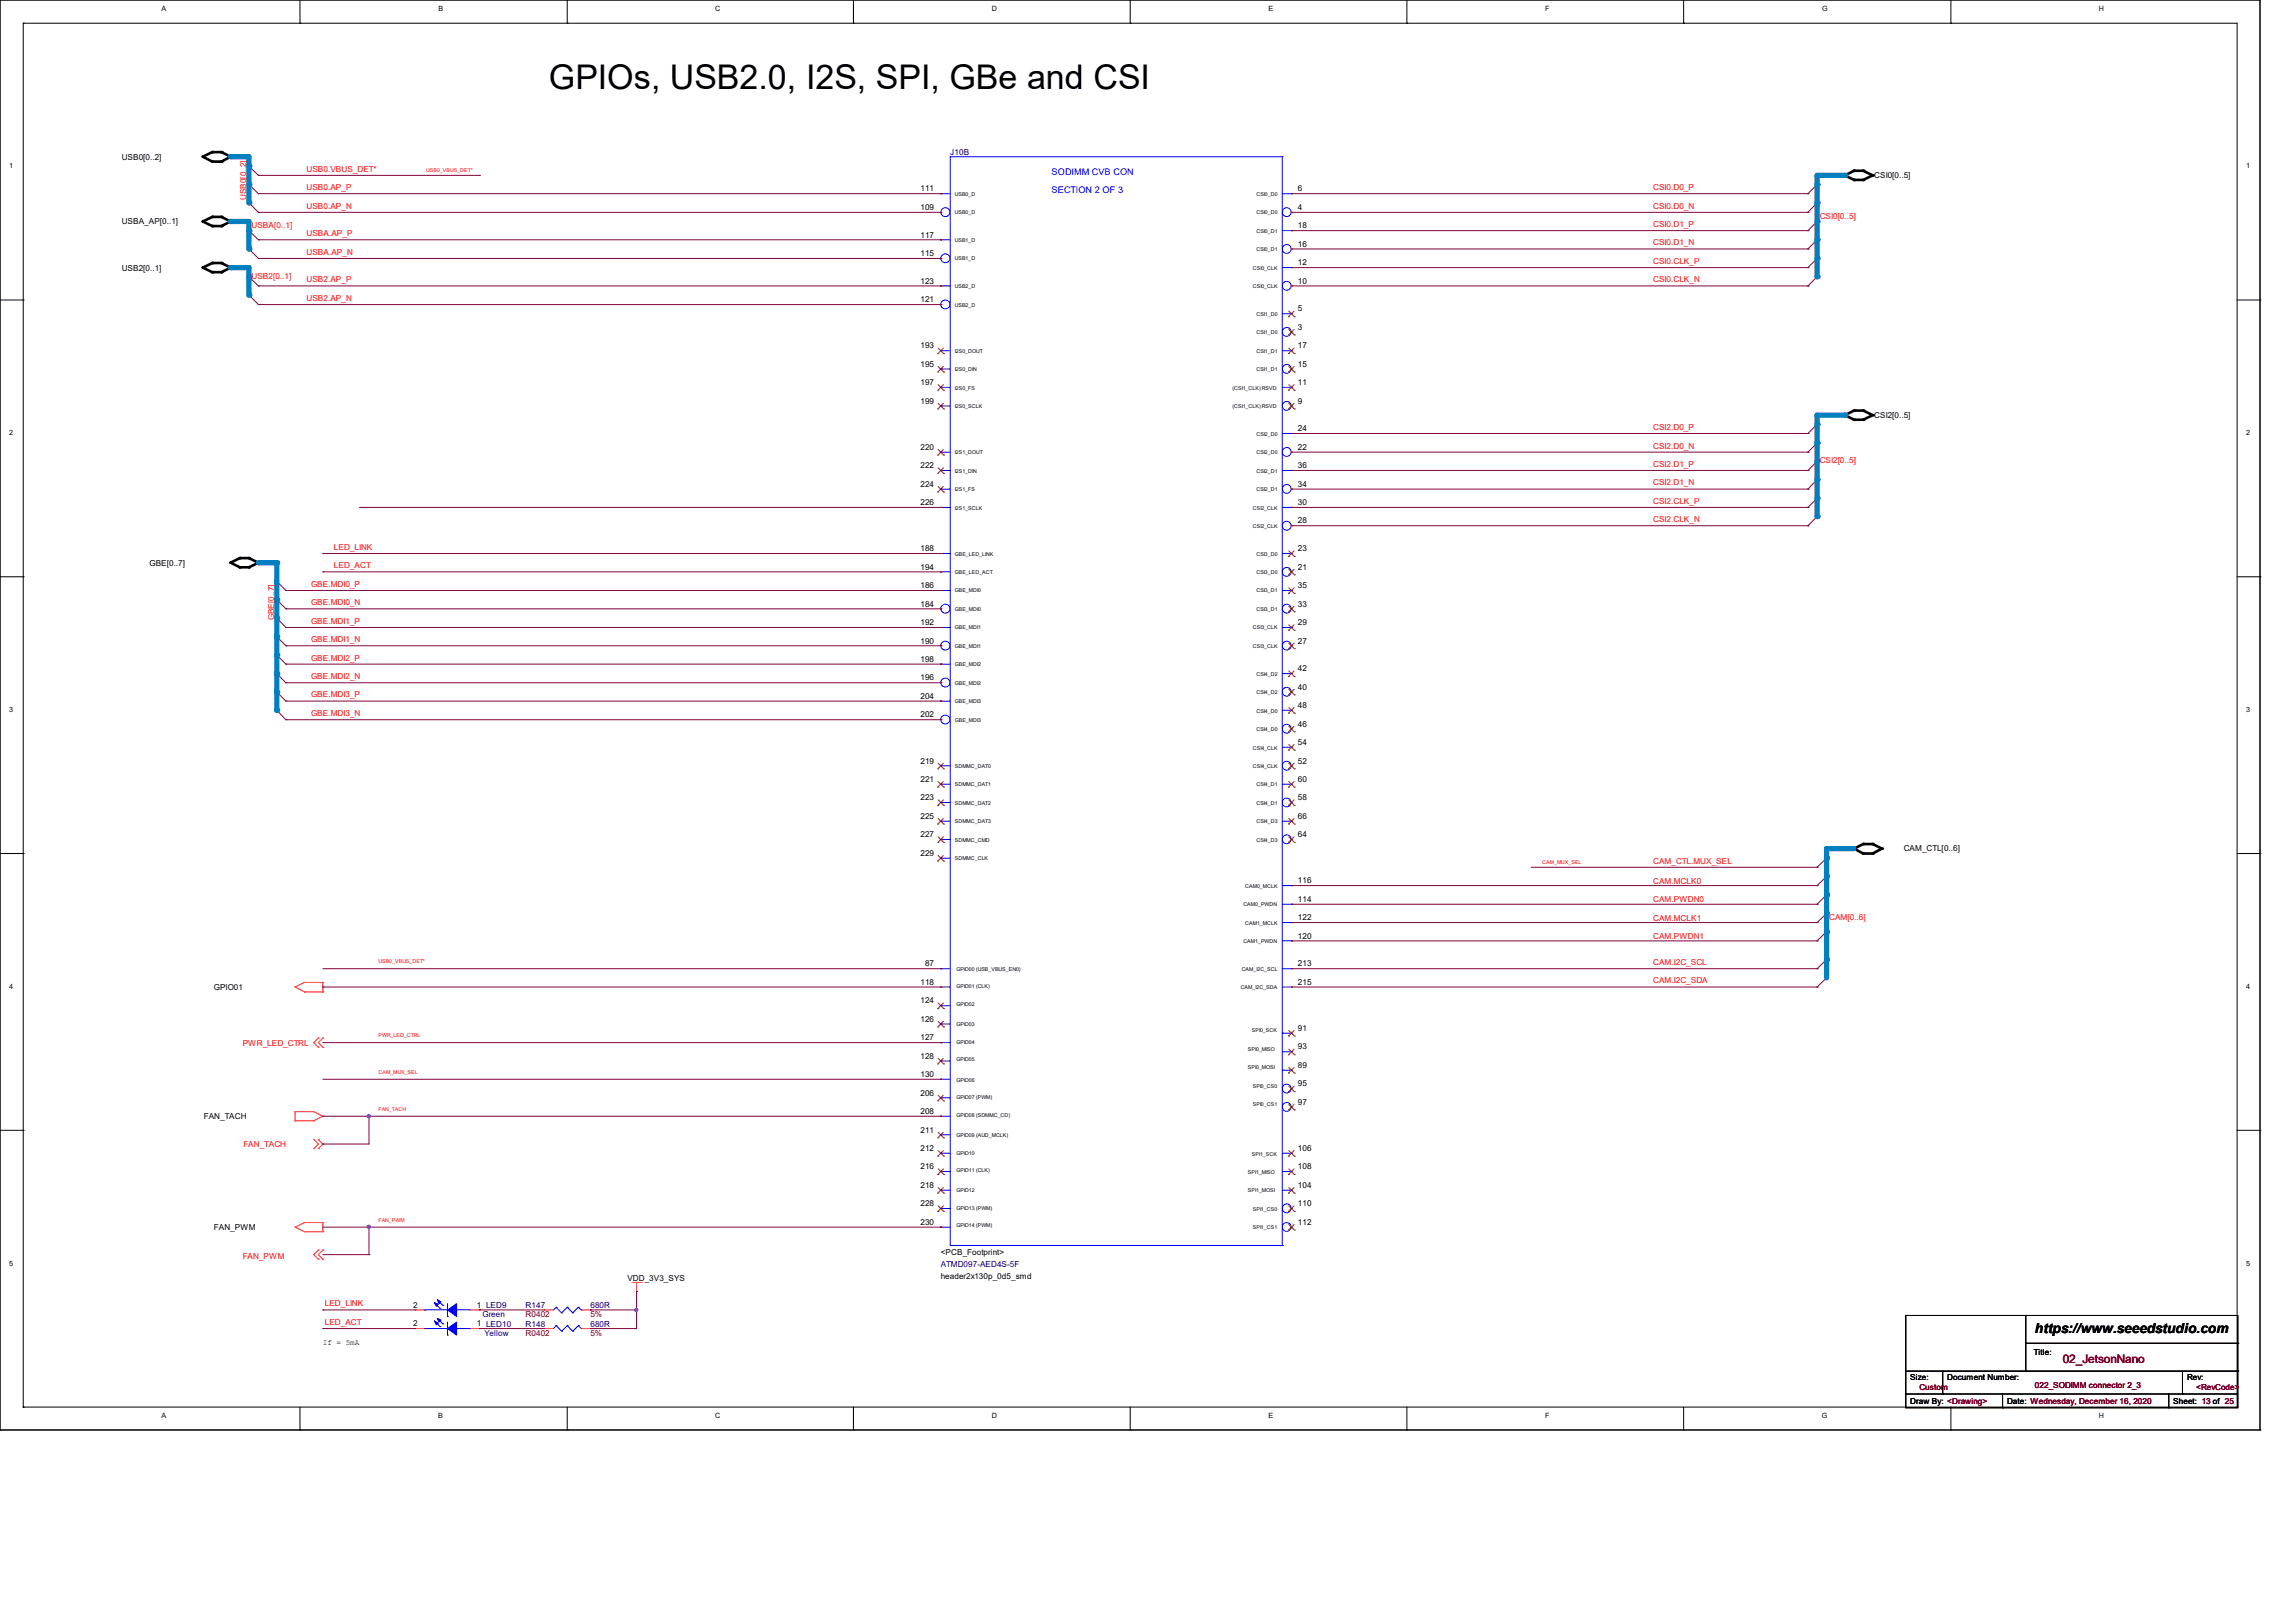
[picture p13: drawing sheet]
<svg xmlns="http://www.w3.org/2000/svg" width="297mm" height="210mm" viewBox="0 0 297 210" stroke-linecap="round" stroke-linejoin="round" font-family="sans-serif">
<defs><g id="words">
<text font-size="4.4" x="71" y="11.5">GPIOs, USB2.0, I2S, SPI, GBe and CSI</text>
<text font-size="1.8" x="263.4" y="172.6">https://www.seeedstudio.com</text>
<text font-size="1.5" fill="#800000" x="267" y="176.4">02_JetsonNano</text>
<g font-size="1.2" fill="#00f">
<text x="136.1" y="22.6">SODIMM CVB CON</text>
<text x="136.1" y="25">SECTION 2 OF 3</text>
</g>
<g font-size="1.1">
<text x="15.7" y="20.7">USB0[0..2]</text>
<text x="242.6" y="23.1">CSI0[0..5]</text>
<text x="15.7" y="29">USBA_AP[0..1]</text>
<text x="119.1" y="27.2">109</text>
<text x="119.1" y="24.8">111</text>
<text x="168" y="27.2">4</text>
<text x="168" y="24.8">6</text>
<text x="168" y="29.5">18</text>
<text x="15.7" y="35">USB2[0..1]</text>
<text x="119.1" y="33.1">115</text>
<text x="119.1" y="30.7">117</text>
<text x="168" y="34.3">12</text>
<text x="168" y="31.9">16</text>
<text x="119.1" y="39.1">121</text>
<text x="119.1" y="36.7">123</text>
<text x="168" y="40.3">5</text>
<text x="168" y="36.7">10</text>
<text x="119.1" y="45.1">193</text>
<text x="119.1" y="47.5">195</text>
<text x="168" y="42.7">3</text>
<text x="168" y="47.5">15</text>
<text x="168" y="45.1">17</text>
<text x="119.1" y="49.8">197</text>
<text x="119.1" y="52.2">199</text>
<text x="168" y="52.2">9</text>
<text x="168" y="49.8">11</text>
<text x="119.1" y="58.2">220</text>
<text x="168" y="58.2">22</text>
<text x="168" y="55.8">24</text>
<text x="242.6" y="54.1">CSI2[0..5]</text>
<text x="119.1" y="60.6">222</text>
<text x="119.1" y="63">224</text>
<text x="119.1" y="65.4">226</text>
<text x="168" y="65.4">30</text>
<text x="168" y="63">34</text>
<text x="168" y="60.6">36</text>
<text x="119.1" y="71.3">188</text>
<text x="168" y="71.3">23</text>
<text x="168" y="67.7">28</text>
<text x="19.3" y="73.2">GBE[0..7]</text>
<text x="119.1" y="76.1">186</text>
<text x="119.1" y="73.7">194</text>
<text x="168" y="73.7">21</text>
<text x="168" y="76.1">35</text>
<text x="119.1" y="78.5">184</text>
<text x="119.1" y="83.3">190</text>
<text x="119.1" y="80.9">192</text>
<text x="168" y="83.3">27</text>
<text x="168" y="80.9">29</text>
<text x="168" y="78.5">33</text>
<text x="119.1" y="88.1">196</text>
<text x="119.1" y="85.6">198</text>
<text x="168" y="89.2">40</text>
<text x="168" y="86.9">42</text>
<text x="119.1" y="92.8">202</text>
<text x="119.1" y="90.4">204</text>
<text x="168" y="94">46</text>
<text x="168" y="91.6">48</text>
<text x="119.1" y="98.8">219</text>
<text x="119.1" y="101.2">221</text>
<text x="168" y="98.8">52</text>
<text x="168" y="96.4">54</text>
<text x="168" y="101.2">60</text>
<text x="119.1" y="103.5">223</text>
<text x="119.1" y="106">225</text>
<text x="168" y="103.5">58</text>
<text x="168" y="106">66</text>
<text x="119.1" y="108.3">227</text>
<text x="119.1" y="110.7">229</text>
<text x="168" y="108.3">64</text>
<text x="246.4" y="110.1">CAM_CTL[0..6]</text>
<text x="168" y="116.7">114</text>
<text x="168" y="114.3">116</text>
<text x="168" y="119.1">122</text>
<text x="119.7" y="125.1">87</text>
<text x="168" y="121.5">120</text>
<text x="168" y="125.1">213</text>
<text x="27.7" y="128.1">GPIO01</text>
<text x="119.1" y="127.4">118</text>
<text x="119.1" y="129.8">124</text>
<text x="168" y="127.4">215</text>
<text x="119.1" y="132.2">126</text>
<text x="119.1" y="134.6">127</text>
<text x="119.1" y="137">128</text>
<text x="168" y="133.4">91</text>
<text x="168" y="135.8">93</text>
<text x="119.1" y="139.4">130</text>
<text x="119.1" y="141.8">206</text>
<text x="168" y="138.2">89</text>
<text x="168" y="140.6">95</text>
<text x="168" y="143">97</text>
<text x="26.4" y="144.8">FAN_TACH</text>
<text x="119.1" y="144.1">208</text>
<text x="119.1" y="146.6">211</text>
<text x="119.1" y="148.9">212</text>
<text x="168" y="148.9">106</text>
<text x="119.1" y="151.3">216</text>
<text x="119.1" y="153.7">218</text>
<text x="168" y="153.7">104</text>
<text x="168" y="151.3">108</text>
<text x="27.7" y="159.2">FAN_PWM</text>
<text x="119.1" y="156.1">228</text>
<text x="119.1" y="158.5">230</text>
<text x="168" y="156.1">110</text>
<text x="168" y="158.5">112</text>
<text x="81.2" y="165.7">VDD_3V3_SYS</text>
<text x="121.7" y="162.4">&lt;PCB_Footprint&gt;</text>
<text x="121.7" y="165.5">header2x130p_0d5_smd</text>
<text x="53.5" y="169.2">2</text>
<text x="53.5" y="171.6">2</text>
<text x="61.7" y="169.2">1 LED9</text>
<text x="61.7" y="171.6">1 LED10</text>
<text x="41.8" y="174">If = 5mA</text>
<text x="247.2" y="178.6">Size:</text>
<text x="252" y="178.6">Document Number:</text>
<text x="263.2" y="175.4">Title:</text>
<text x="283" y="178.6">Rev:</text>
<text x="247.2" y="181.7">Draw By: &lt;Drawing&gt;</text>
<text x="259.8" y="181.7">Date: Wednesday, December 16, 2020</text>
<text x="281.3" y="181.7">Sheet: 13 of 25</text>
</g>
<g font-size="1.1" fill="#f00">
<text x="39.7" y="22.2">USB0.VBUS_DET*</text>
<text x="31.9" y="25.9" transform="rotate(-90 31.9 25.9)">USB0[0..2]</text>
<text x="32.6" y="29.5">USBA[0..1]</text>
<text x="39.7" y="27">USB0.AP_N</text>
<text x="39.7" y="24.6">USB0.AP_P</text>
<text x="214" y="27">CSI0.D0_N</text>
<text x="214" y="24.6">CSI0.D0_P</text>
<text x="214" y="29.4">CSI0.D1_P</text>
<text x="235.5" y="28.3">CSI0[0..5]</text>
<text x="39.7" y="33">USBA.AP_N</text>
<text x="39.7" y="30.6">USBA.AP_P</text>
<text x="214" y="34.2">CSI0.CLK_P</text>
<text x="214" y="31.7">CSI0.D1_N</text>
<text x="32.6" y="36.1">USB2[0..1]</text>
<text x="39.7" y="38.9">USB2.AP_N</text>
<text x="39.7" y="36.5">USB2.AP_P</text>
<text x="214" y="36.5">CSI0.CLK_N</text>
<text x="214" y="58">CSI2.D0_N</text>
<text x="214" y="55.6">CSI2.D0_P</text>
<text x="235.5" y="59.9">CSI2[0..5]</text>
<text x="214" y="65.2">CSI2.CLK_P</text>
<text x="214" y="62.8">CSI2.D1_N</text>
<text x="214" y="60.4">CSI2.D1_P</text>
<text x="43.2" y="71.2">LED_LINK</text>
<text x="214" y="67.6">CSI2.CLK_N</text>
<text x="40.3" y="75.9">GBE.MDI0_P</text>
<text x="43.2" y="73.5">LED_ACT</text>
<text x="35.5" y="80.3" transform="rotate(-90 35.5 80.3)">GBE[0..7]</text>
<text x="40.3" y="78.3">GBE.MDI0_N</text>
<text x="40.3" y="83.1">GBE.MDI1_N</text>
<text x="40.3" y="80.7">GBE.MDI1_P</text>
<text x="40.3" y="87.9">GBE.MDI2_N</text>
<text x="40.3" y="85.5">GBE.MDI2_P</text>
<text x="40.3" y="92.7">GBE.MDI3_N</text>
<text x="40.3" y="90.3">GBE.MDI3_P</text>
<text x="214" y="111.8">CAM_CTL.MUX_SEL</text>
<text x="214" y="114.3">CAM.MCLK0</text>
<text x="214" y="116.8">CAM.PWDN0</text>
<text x="214" y="119.1">CAM.MCLK1</text>
<text x="236.7" y="119">CAM[0..6]</text>
<text x="214" y="121.5">CAM.PWDN1</text>
<text x="214" y="124.9">CAM.I2C_SCL</text>
<text x="214" y="127.3">CAM.I2C_SDA</text>
<text x="31.4" y="135.4">PWR_LED_CTRL</text>
<text x="31.5" y="148.4">FAN_TACH</text>
<text x="31.4" y="162.9">FAN_PWM</text>
<text x="42" y="169">LED_LINK</text>
<text x="42" y="171.4">LED_ACT</text>
</g>
<g font-size="1.1" fill="#000080">
<text x="123" y="20.1">J10B</text>
<text x="121.7" y="163.9">ATMD097-AED4S-5F</text>
<text x="62.4" y="170.5">Green</text>
<text x="62.7" y="172.9">Yellow</text>
<text x="68" y="171.7">R148</text>
<text x="68" y="169.3">R147</text>
<text x="76.4" y="171.7">680R</text>
<text x="76.4" y="169.3">680R</text>
</g>
<g font-size="1.1" fill="#800000">
<text x="68" y="172.9">R0402</text>
<text x="68" y="170.5">R0402</text>
<text x="76.4" y="172.9">5%</text>
<text x="76.4" y="170.5">5%</text>
<text x="248.4" y="179.9">Custom</text>
<text x="263.4" y="179.6">022_SODIMM connector 2_3</text>
<text x="284.2" y="179.9">&lt;RevCode&gt;</text>
</g>
<g font-size=".9">
<text x="20.9" y="1.4">A</text>
<text x="56.7" y="1.4">B</text>
<text x="92.5" y="1.4">C</text>
<text x="128.4" y="1.4">D</text>
<text x="164.2" y="1.4">E</text>
<text x="200" y="1.4">F</text>
<text x="235.8" y="1.4">G</text>
<text x="271.6" y="1.4">H</text>
<text x="1.2" y="21.8">1</text>
<text x="290.7" y="21.8">1</text>
<text x="1.2" y="56.3">2</text>
<text x="290.7" y="56.3">2</text>
<text x="1.2" y="92.2">3</text>
<text x="290.7" y="92.2">3</text>
<text x="1.2" y="128">4</text>
<text x="290.7" y="128">4</text>
<text x="1.2" y="163.8">5</text>
<text x="290.7" y="163.8">5</text>
<text x="20.9" y="183.5">A</text>
<text x="56.7" y="183.5">B</text>
<text x="92.5" y="183.5">C</text>
<text x="128.4" y="183.5">D</text>
<text x="164.2" y="183.5">E</text>
<text x="200" y="183.5">F</text>
<text x="235.8" y="183.5">G</text>
<text x="271.6" y="183.5">H</text>
</g>
<g font-size=".7" fill="#f00">
<text x="55.2" y="22.2">USB0_VBUS_DET*</text>
<text x="199.6" y="111.8">CAM_MUX_SEL</text>
<text x="49" y="124.6">USB0_VBUS_DET*</text>
<text x="49" y="134.2">PWR_LED_CTRL</text>
<text x="49" y="139">CAM_MUX_SEL</text>
<text x="49" y="143.8">FAN_TACH</text>
<text x="49" y="158.1">FAN_PWM</text>
</g>
<g font-size=".7">
<text x="123.6" y="27.7">USB0_D</text>
<text x="123.6" y="25.4">USB0_D</text>
<text x="162.6" y="27.7">CSI0_D0</text>
<text x="162.6" y="25.4">CSI0_D0</text>
<text x="123.6" y="33.7">USB1_D</text>
<text x="123.6" y="31.3">USB1_D</text>
<text x="162.1" y="34.9">CSI0_CLK</text>
<text x="162.6" y="32.5">CSI0_D1</text>
<text x="162.6" y="30.1">CSI0_D1</text>
<text x="123.6" y="39.7">USB2_D</text>
<text x="123.6" y="37.3">USB2_D</text>
<text x="162.1" y="37.3">CSI0_CLK</text>
<text x="162.6" y="40.9">CSI1_D0</text>
<text x="123.6" y="45.6">I2S0_DOUT</text>
<text x="162.6" y="43.3">CSI1_D0</text>
<text x="162.6" y="45.6">CSI1_D1</text>
<text x="123.6" y="48">I2S0_DIN</text>
<text x="123.6" y="50.4">I2S0_FS</text>
<text x="123.6" y="52.8">I2S0_SCLK</text>
<text x="159.5" y="52.8">(CSI1_CLK) RSVD</text>
<text x="159.5" y="50.4">(CSI1_CLK) RSVD</text>
<text x="162.6" y="48">CSI1_D1</text>
<text x="123.6" y="58.8">I2S1_DOUT</text>
<text x="162.6" y="58.8">CSI2_D0</text>
<text x="162.6" y="56.4">CSI2_D0</text>
<text x="123.6" y="61.2">I2S1_DIN</text>
<text x="123.6" y="63.5">I2S1_FS</text>
<text x="123.6" y="66">I2S1_SCLK</text>
<text x="162.1" y="66">CSI2_CLK</text>
<text x="162.6" y="63.5">CSI2_D1</text>
<text x="162.6" y="61.2">CSI2_D1</text>
<text x="123.6" y="71.9">GBE_LED_LINK</text>
<text x="162.1" y="68.3">CSI2_CLK</text>
<text x="162.6" y="71.9">CSI3_D0</text>
<text x="123.6" y="76.7">GBE_MDI0</text>
<text x="123.6" y="74.3">GBE_LED_ACT</text>
<text x="162.6" y="74.3">CSI3_D0</text>
<text x="162.6" y="76.7">CSI3_D1</text>
<text x="123.6" y="79.1">GBE_MDI0</text>
<text x="123.6" y="83.9">GBE_MDI1</text>
<text x="123.6" y="81.4">GBE_MDI1</text>
<text x="162.1" y="83.9">CSI3_CLK</text>
<text x="162.1" y="81.4">CSI3_CLK</text>
<text x="162.6" y="79.1">CSI3_D1</text>
<text x="123.6" y="88.6">GBE_MDI2</text>
<text x="123.6" y="86.2">GBE_MDI2</text>
<text x="162.6" y="89.8">CSI4_D2</text>
<text x="162.6" y="87.4">CSI4_D2</text>
<text x="123.6" y="93.4">GBE_MDI3</text>
<text x="123.6" y="91">GBE_MDI3</text>
<text x="162.6" y="94.6">CSI4_D0</text>
<text x="162.6" y="92.2">CSI4_D0</text>
<text x="123.6" y="99.4">SDMMC_DAT0</text>
<text x="123.6" y="101.8">SDMMC_DAT1</text>
<text x="162.1" y="99.4">CSI4_CLK</text>
<text x="162.1" y="97">CSI4_CLK</text>
<text x="162.6" y="101.8">CSI4_D1</text>
<text x="123.6" y="104.1">SDMMC_DAT2</text>
<text x="123.6" y="106.5">SDMMC_DAT3</text>
<text x="162.6" y="104.1">CSI4_D1</text>
<text x="162.6" y="106.5">CSI4_D3</text>
<text x="123.6" y="108.9">SDMMC_CMD</text>
<text x="123.6" y="111.3">SDMMC_CLK</text>
<text x="162.6" y="108.9">CSI4_D3</text>
<text x="160.9" y="117.3">CAM0_PWDN</text>
<text x="161.2" y="114.9">CAM0_MCLK</text>
<text x="161.2" y="119.7">CAM1_MCLK</text>
<text x="123.8" y="125.6">GPIO00 (USB_VBUS_EN0)</text>
<text x="160.7" y="125.6">CAM_I2C_SCL</text>
<text x="160.9" y="122">CAM1_PWDN</text>
<text x="123.8" y="127.9">GPIO01 (CLK)</text>
<text x="123.8" y="130.2">GPIO02</text>
<text x="160.6" y="128">CAM_I2C_SDA</text>
<text x="123.8" y="132.8">GPIO03</text>
<text x="123.8" y="135">GPIO04</text>
<text x="123.8" y="137.3">GPIO05</text>
<text x="161.5" y="136">SPI0_MISO</text>
<text x="162" y="133.6">SPI0_SCK</text>
<text x="123.8" y="140">GPIO06</text>
<text x="123.8" y="142.2">GPIO07 (PWM)</text>
<text x="161.5" y="138.4">SPI0_MOSI</text>
<text x="162.1" y="140.8">SPI0_CS0</text>
<text x="162.1" y="143.2">SPI0_CS1</text>
<text x="123.8" y="144.5">GPIO08 (SDMMC_CD)</text>
<text x="123.8" y="147.1">GPIO09 (AUD_MCLK)</text>
<text x="123.8" y="149.4">GPIO10</text>
<text x="162" y="149.5">SPI1_SCK</text>
<text x="123.8" y="151.6">GPIO11 (CLK)</text>
<text x="123.8" y="154.3">GPIO12</text>
<text x="161.5" y="154.3">SPI1_MOSI</text>
<text x="161.5" y="151.9">SPI1_MISO</text>
<text x="123.8" y="156.5">GPIO13 (PWM)</text>
<text x="123.8" y="158.8">GPIO14 (PWM)</text>
<text x="162.1" y="156.7">SPI1_CS0</text>
<text x="162.1" y="159">SPI1_CS1</text>
</g>
</g></defs>
<g fill="none" stroke="#000" stroke-width=".13">
<path d="M0 0h.1M0 0h292.5v185M0 0v185M3 3h.1M3 3h286.5v179.1M3 3v179.1M38.8 3h.1M38.8 0v3M73.4 3h.1M73.4 0v3M110.4 3h.1M110.4 0v3"/>
<path d="M146.3 3h.1M146.3 0v3M182.1 3h.1M182.1 0v3M217.9 3h.1M217.9 0v3M252.5 3h.1M252.5 0v3M0 38.8h3M3 38.8h.1M289.5 38.8h3M292.5 38.8h.1"/>
<path d="M0 74.6h3M3 74.6h.1M289.5 74.6h3M292.5 74.6h.1M0 110.4h3M3 110.4h.1M289.5 110.4h3M292.5 110.4h.1M0 146.3h3M3 146.3h.1M289.5 146.3h3M292.5 146.3h.1"/>
<path d="M246.6 170.2h43v12h-43zM246.6 177.4h43M251.4 177.4v3M262.2 170.2h.1M262.2 170.2v7.2M262.2 173.8h27.4M282.4 177.4v3M289.6 177.4h.1M289.6 173.8h.1M0 185h.1M0 185h292.5M3 182.1h.1"/>
<path d="M3 182.1h286.5M38.8 185h.1M38.8 182.1v2.9M73.4 185h.1M73.4 182.1v2.9M110.4 185h.1M110.4 182.1v2.9M146.3 185h.1M146.3 182.1v2.9M182.1 185h.1M182.1 182.1v2.9M217.9 185h.1"/>
<path d="M217.9 182.1v2.9M246.6 180.4h.1M246.6 180.4h43M251.4 180.4h.1M252.5 185h.1M252.5 182.1v2.9M259.2 182.2h.1M259.2 180.4v1.8M280.7 182.2h.1M280.7 180.4v1.8M282.4 180.4h.1M289.5 182.1h.1"/>
<path d="M292.5 185h.1"/>
</g>
<path d="M26.2 20.3l1.3-.6h1.2l1.1 .6-1.1 .6h-1.2zM26.2 28.7l1.3-.6h1.2l1.1 .6-1.1 .6h-1.2zM26.2 34.6l1.3-.6h1.2l1.1 .6-1.1 .6h-1.2zM238.8 22.7l1.1-.6h1.2l1.3 .6-1.3 .6h-1.2zM238.8 53.7l1.1-.6h1.2l1.3 .6-1.3 .6h-1.2zM29.8 72.8l1.2-.6h1.2l1.2 .6-1.2 .6h-1.2zM239.9 109.8l1.2-.6h1.3l1.1 .6-1.1 .6h-1.3z" fill="none" stroke="#000" stroke-width=".34"/>
<g fill="#000">
<circle cx="27.5" cy="19.7" r=".17"/>
<circle cx="28.7" cy="19.7" r=".17"/>
<circle cx="26.2" cy="34.6" r=".17"/>
<circle cx="26.2" cy="20.3" r=".17"/>
<circle cx="26.2" cy="28.7" r=".17"/>
<circle cx="27.5" cy="35.2" r=".17"/>
<circle cx="27.5" cy="28.1" r=".17"/>
<circle cx="27.5" cy="34" r=".17"/>
<circle cx="27.5" cy="20.9" r=".17"/>
<circle cx="27.5" cy="29.3" r=".17"/>
<circle cx="28.7" cy="29.3" r=".17"/>
<circle cx="28.7" cy="34" r=".17"/>
<circle cx="28.7" cy="20.9" r=".17"/>
<circle cx="28.7" cy="35.2" r=".17"/>
<circle cx="28.7" cy="28.1" r=".17"/>
<circle cx="29.8" cy="20.3" r=".17"/>
<circle cx="29.8" cy="34.6" r=".17"/>
<circle cx="29.8" cy="28.7" r=".17"/>
<circle cx="238.8" cy="22.7" r=".17"/>
<circle cx="239.9" cy="22.1" r=".17"/>
<circle cx="239.9" cy="23.3" r=".17"/>
<circle cx="241.1" cy="22.1" r=".17"/>
<circle cx="241.1" cy="23.3" r=".17"/>
<circle cx="242.4" cy="22.7" r=".17"/>
<circle cx="238.8" cy="53.7" r=".17"/>
<circle cx="239.9" cy="54.3" r=".17"/>
<circle cx="239.9" cy="53.1" r=".17"/>
<circle cx="241.1" cy="54.3" r=".17"/>
<circle cx="241.1" cy="53.1" r=".17"/>
<circle cx="242.4" cy="53.7" r=".17"/>
<circle cx="29.8" cy="72.8" r=".17"/>
<circle cx="31" cy="73.4" r=".17"/>
<circle cx="31" cy="72.2" r=".17"/>
<circle cx="32.2" cy="73.4" r=".17"/>
<circle cx="32.2" cy="72.2" r=".17"/>
<circle cx="33.4" cy="72.8" r=".17"/>
<circle cx="239.9" cy="109.8" r=".17"/>
<circle cx="241.1" cy="109.2" r=".17"/>
<circle cx="241.1" cy="110.4" r=".17"/>
<circle cx="242.4" cy="109.2" r=".17"/>
<circle cx="242.4" cy="110.4" r=".17"/>
<circle cx="243.5" cy="109.8" r=".17"/>
</g>
<g fill="none" stroke="#f00" stroke-width=".13">
<path d="M121.8 27.5h.1M121.8 25.1h.1M121.8 33.4h.1M121.8 31h.1M121.8 39.4h.1M121.8 37h.1M167.1 27.5h.1M167.1 25.1h.1M167.1 37h.1M167.1 34.6h.1M167.1 32.2h.1M167.1 29.8h.1"/>
<path d="M121.8 45.4h.1M121.8 47.8h.1M121.8 50.1h.1M121.8 52.5h.1M121.8 58.5h.1M167.1 43h.1M167.1 40.6h.1M167.1 52.5h.1M167.1 50.1h.1M167.1 47.8h.1M167.1 45.4h.1M167.1 58.5h.1"/>
<path d="M167.1 56.1h.1M121.8 78.8h.1M121.8 76.4h.1M121.8 71.6h.1M121.8 74h.1M121.8 60.9h.1M121.8 63.3h.1M121.8 65.7h.1M167.1 74h.1M167.1 71.6h.1M167.1 68h.1M167.1 65.7h.1"/>
<path d="M167.1 78.8h.1M167.1 63.3h.1M167.1 76.4h.1M167.1 60.9h.1M121.8 83.6h.1M121.8 81.2h.1M121.8 88.3h.1M121.8 85.9h.1M121.8 93.1h.1M121.8 90.7h.1M121.8 99.1h.1M167.1 83.6h.1"/>
<path d="M167.1 81.2h.1M167.1 89.5h.1M167.1 87.2h.1M167.1 94.3h.1M167.1 91.9h.1M167.1 99.1h.1M167.1 96.7h.1M121.8 101.5h.1M121.8 103.8h.1M121.8 106.3h.1M121.8 108.6h.1M121.8 111h.1"/>
<path d="M167.1 103.8h.1M167.1 101.5h.1M167.1 108.6h.1M167.1 106.3h.1M167.1 117h.1M167.1 114.6h.1M167.1 119.4h.1M38.2 127.7h.1M38.2 127.7l1.2 .7M39.4 127.1h.1M39.4 128.4h.1M39.4 127.1l-1.2 .6"/>
<path d="M39.4 127.1h2.4M39.4 128.4h2.4M41.2 134.3h.1M41.2 135.5h.1M41.2 134.3l-.6 .6 .6 .6M41.8 127.1h.1M41.8 128.4h.1M41.8 134.3h.1M41.8 135.5h.1M41.8 127.1v1.3M41.8 134.3l-.6 .6 .6 .6M121.8 125.3h.1"/>
<path d="M121.8 127.7h.1M121.8 130.1h.1M121.8 132.5h.1M121.8 134.9h.1M121.8 137.3h.1M121.8 139.7h.1M167.1 138.5h.1M167.1 133.7h.1M167.1 136.1h.1M167.1 121.8h.1M167.1 125.3h.1M167.1 127.7h.1"/>
<path d="M38.2 158.8h.1M38.2 145h.1M38.2 143.8h.1M38.2 158.8l1.2 .6M38.2 143.8h2.4M38.2 145h2.4M38.2 143.8v1.2M39.4 158.2h.1M39.4 159.4h.1M39.4 158.2l-1.2 .6M39.4 158.2h2.4M39.4 159.4h2.4"/>
<path d="M40.6 143.8h.1M40.6 145h.1M40.6 148.6h.1M40.6 147.4h.1M40.6 143.8l1.2 .6M40.6 147.4l.6 .6-.6 .6M41.2 147.4h.1M41.2 148.6h.1M41.2 147.4l.6 .6-.6 .6M41.8 158.2h.1M41.8 159.4h.1M41.8 144.4h.1"/>
<path d="M41.8 158.2v1.2M41.8 144.4l-1.2 .6M121.8 142.1h.1M121.8 144.4h.1M121.8 146.9h.1M121.8 149.2h.1M121.8 151.6h.1M121.8 154h.1M121.8 156.4h.1M121.8 158.8h.1M167.1 140.9h.1M167.1 143.3h.1"/>
<path d="M167.1 154h.1M167.1 149.2h.1M167.1 151.6h.1M167.1 156.4h.1M167.1 158.8h.1M41.2 161.8h.1M41.2 162.9h.1M41.2 161.8l-.6 .5 .6 .6M41.8 161.8h.1M41.8 162.9h.1M41.8 161.8l-.6 .5 .6 .6M53.7 169.5h.1"/>
<path d="M53.7 171.9h.1M53.7 171.9h1.2M53.7 169.5h1.2M60.9 171.9h1.2M60.9 169.5h1.2M62.1 169.5h.1M62.1 171.9h.1M70.4 171.9h.1M70.4 169.5h.1M70.4 171.9h1.2M70.4 169.5h1.2M75.2 171.9h1.2"/>
<path d="M75.2 169.5h1.2M76.4 171.9h.1M76.4 169.5h.1M81.8 165.9h1.2M82.4 167.1h.1M82.4 165.9v1.2M83 165.9h.1"/>
</g>
<g fill="none" stroke="#800040" stroke-width=".13">
<path d="M32.2 21.5l1.2 1.2M32.2 23.9l1.2 1.2M32.2 26.2l1.2 1.3M32.2 32.2l1.2 1.2M32.2 29.8l1.2 1.2M32.2 35.8l1.2 1.2M32.2 38.2l1.2 1.2M33.4 22.7h.1M33.4 25.1h.1M33.4 27.5h.1M33.4 33.4h.1M33.4 31h.1"/>
<path d="M33.4 37h.1M33.4 39.4h.1M33.4 37h88.4M33.4 27.5h88.4M33.4 25.1h88.4M33.4 33.4h88.4M33.4 31h88.4M33.4 39.4h88.4M33.4 22.7h28.7M62.1 22.7h.1M121.8 27.5h.1M121.8 25.1h.1"/>
<path d="M121.8 33.4h.1M121.8 31h.1M121.8 39.4h.1M121.8 37h.1M167.1 37h66.9M167.1 34.6h66.9M167.1 27.5h66.9M167.1 25.1h66.9M167.1 32.2h66.9M167.1 29.8h66.9M234 25.1h.1M234 27.5h.1"/>
<path d="M234 29.8h.1M234 32.2h.1M234 34.6h.1M234 37h.1M235.2 23.9l-1.2 1.2M235.2 26.2l-1.2 1.3M235.2 28.7l-1.2 1.1M235.2 31l-1.2 1.2M235.2 33.4l-1.2 1.2M235.2 35.8l-1.2 1.2M167.1 58.5h66.9M167.1 56.1h66.9"/>
<path d="M234 56.1h.1M234 58.5h.1M235.2 54.9l-1.2 1.2M235.2 57.3l-1.2 1.2M235.2 59.7l-1.2 1.2M35.8 75.2l1.2 1.2M35.8 77.6l1.2 1.2M35.8 80l1.2 1.2M37 76.4h.1M37 78.8h.1M37 78.8h84.8M37 76.4h84.8"/>
<path d="M41.8 74h.1M41.8 71.6h.1M41.8 74h80M41.8 71.6h80M121.8 78.8h.1M121.8 76.4h.1M167.1 68h66.9M167.1 65.7h66.9M167.1 63.3h66.9M167.1 60.9h66.9M234 60.9h.1M234 63.3h.1"/>
<path d="M234 65.7h.1M234 68h.1M235.2 62.1l-1.2 1.2M235.2 64.5l-1.2 1.2M235.2 66.8l-1.2 1.2M35.8 82.4l1.2 1.2M35.8 84.8l1.2 1.1M35.8 87.2l1.2 1.1M35.8 89.5l1.2 1.2M35.8 91.9l1.2 1.2M37 81.2h.1M37 83.6h.1"/>
<path d="M37 85.9h.1M37 88.3h.1M37 90.7h.1M37 93.1h.1M37 83.6h84.8M37 81.2h84.8M37 88.3h84.8M37 85.9h84.8M37 93.1h84.8M37 90.7h84.8M121.8 83.6h.1M121.8 81.2h.1"/>
<path d="M121.8 88.3h.1M121.8 85.9h.1M121.8 93.1h.1M121.8 90.7h.1M167.1 114.6h68.1M167.1 117h68.1M167.1 119.4h68.1M235.2 114.6h.1M235.2 117h.1M235.2 119.4h.1M235.2 112.2h.1M236.4 113.4l-1.2 1.2"/>
<path d="M236.4 115.8l-1.2 1.2M236.4 118.2l-1.2 1.2M236.4 111l-1.2 1.2M41.8 139.7h80M41.8 134.9h80M121.8 139.7h.1M121.8 134.9h.1M167.1 121.8h68.1M167.1 125.3h68.1M167.1 127.7h68.1M235.2 121.8h.1M235.2 125.3h.1"/>
<path d="M235.2 127.7h.1M236.4 120.6l-1.2 1.2M236.4 124.2l-1.2 1.1M236.4 126.5l-1.2 1.2M41.8 158.8h6M41.8 144.4h6M47.8 158.8h.1M47.8 144.4h.1"/>
</g>
<g fill="none" stroke="#00f" stroke-width=".13">
<path d="M121.8 25.1h.1M121.8 31h.1M121.8 37h.1M121.8 25.1h1.2M121.8 31h1.2M121.8 37h1.2M165.9 20.3h.1M165.9 25.1h1.2M165.9 29.8h1.2M165.9 34.6h1.2M165.9 20.3h-42.9v140.9M165.9 20.3v140.9"/>
<path d="M167.1 25.1h.1M167.1 29.8h.1M167.1 34.6h.1M121.8 47.8h.1M121.8 45.4h.1M121.8 52.5h.1M121.8 50.1h.1M121.8 58.5h.1M121.8 45.4h1.2M121.8 50.1h1.2M121.8 47.8h1.2M121.8 52.5h1.2"/>
<path d="M121.8 58.5h1.2M165.9 40.6h1.2M165.9 45.4h1.2M165.9 50.1h1.2M165.9 56.1h1.2M167.1 40.6h.1M167.1 45.4h.1M167.1 50.1h.1M167.1 56.1h.1M121.8 65.7h.1M121.8 60.9h.1M121.8 63.3h.1"/>
<path d="M121.8 76.4h.1M121.8 71.6h.1M121.8 74h.1M121.8 60.9h1.2M121.8 65.7h1.2M121.8 71.6h1.2M121.8 76.4h1.2M121.8 63.3h1.2M121.8 74h1.2M165.9 60.9h1.2M165.9 65.7h1.2M165.9 71.6h1.2"/>
<path d="M165.9 76.4h1.2M167.1 60.9h.1M167.1 65.7h.1M167.1 71.6h.1M167.1 76.4h.1M121.8 81.2h.1M121.8 85.9h.1M121.8 90.7h.1M121.8 99.1h.1M121.8 81.2h1.2M121.8 85.9h1.2M121.8 90.7h1.2"/>
<path d="M121.8 99.1h1.2M165.9 81.2h1.2M165.9 87.2h1.2M165.9 96.7h1.2M165.9 91.9h1.2M167.1 81.2h.1M167.1 87.2h.1M167.1 96.7h.1M167.1 91.9h.1M121.8 101.5h.1M121.8 103.8h.1M121.8 106.3h.1"/>
<path d="M121.8 108.6h.1M121.8 111h.1M121.8 101.5h1.2M121.8 106.3h1.2M121.8 103.8h1.2M121.8 108.6h1.2M121.8 111h1.2M165.9 101.5h1.2M165.9 106.3h1.2M165.9 114.6h1.2M165.9 117h1.2M165.9 119.4h1.2"/>
<path d="M167.1 101.5h.1M167.1 106.3h.1M167.1 114.6h.1M167.1 117h.1M167.1 119.4h.1M121.8 125.3h.1M121.8 127.7h.1M121.8 130.1h.1M121.8 132.5h.1M121.8 134.9h.1M121.8 137.3h.1M121.8 139.7h.1"/>
<path d="M121.8 125.3h1.2M121.8 127.7h1.2M121.8 130.1h1.2M121.8 132.5h1.2M121.8 134.9h1.2M121.8 137.3h1.2M121.8 139.7h1.2M165.9 133.7h.1M165.9 136.1h.1M165.9 138.5h.1M165.9 121.8h1.2M165.9 125.3h1.2"/>
<path d="M165.9 127.7h1.2M165.9 133.7h1.2M165.9 136.1h1.2M165.9 138.5h1.2M167.1 121.8h.1M167.1 125.3h.1M167.1 127.7h.1M121.8 142.1h.1M121.8 144.4h.1M121.8 146.9h.1M121.8 149.2h.1M121.8 151.6h.1"/>
<path d="M121.8 154h.1M121.8 156.4h.1M121.8 158.8h.1M121.8 149.2h1.2M121.8 151.6h1.2M121.8 154h1.2M121.8 142.1h1.2M121.8 144.4h1.2M121.8 146.9h1.2M121.8 156.4h1.2M121.8 158.8h1.2M165.9 149.2h1.2"/>
<path d="M165.9 151.6h1.2M165.9 154h1.2M167.1 149.2h.1M167.1 151.6h.1M167.1 154h.1M54.9 169.5h.1M54.9 171.9h.1M54.9 169.5h6M54.9 171.9h6M56.2 168.6l.7 .7M56.2 170.9l.7 .8M56.6 168.2l.7 .7"/>
<path d="M56.6 170.6l.7 .7M56.9 169.3h.1M56.9 171.7h.1M57.3 168.9h.1M57.3 171.3h.1M57.9 169.5h.1M57.9 170.3h.1M57.9 171.9h.1M57.9 172.8h.1M57.9 168.7v1.6M57.9 171.1v1.7M72 171.5h.1"/>
<path d="M72 169.2h.1M72 171.5l-.4 .4M72 171.5l.7 .8M72 169.2l-.4 .3M72 169.2l.7 .7M72.7 172.3h.1M72.7 169.9h.1M73.4 171.5h.1M73.4 169.2h.1M73.4 171.5l-.7 .8M73.4 171.5l.7 .8M73.4 169.2l-.7 .7"/>
<path d="M73.4 169.2l.7 .7M74.1 172.3h.1M74.1 169.9h.1M74.8 171.5h.1M74.8 169.2h.1M74.8 171.5l-.7 .8M74.8 171.5l.4 .4M74.8 169.2l-.7 .7M74.8 169.2l.4 .3M75.2 171.9h.1M75.2 169.5h.1M123 161.2h.1"/>
<path d="M123 161.2h42.9M165.9 161.2h.1"/>
<circle cx="122.4" cy="39.4" r=".58"/>
<circle cx="122.4" cy="27.5" r=".58"/>
<circle cx="122.4" cy="33.4" r=".58"/>
<circle cx="166.5" cy="32.2" r=".57"/>
<circle cx="166.5" cy="27.5" r=".57"/>
<circle cx="166.5" cy="37" r=".57"/>
<circle cx="166.5" cy="58.5" r=".57"/>
<circle cx="166.5" cy="42.9" r=".57"/>
<circle cx="166.5" cy="52.5" r=".57"/>
<circle cx="166.5" cy="47.7" r=".57"/>
<circle cx="122.4" cy="78.8" r=".58"/>
<circle cx="166.5" cy="78.8" r=".57"/>
<circle cx="166.5" cy="63.3" r=".57"/>
<circle cx="166.5" cy="68" r=".57"/>
<circle cx="166.5" cy="74" r=".57"/>
<circle cx="122.4" cy="83.6" r=".58"/>
<circle cx="122.4" cy="88.3" r=".58"/>
<circle cx="122.4" cy="93.1" r=".58"/>
<circle cx="166.5" cy="83.5" r=".57"/>
<circle cx="166.5" cy="94.3" r=".57"/>
<circle cx="166.5" cy="89.5" r=".57"/>
<circle cx="166.5" cy="99.1" r=".57"/>
<circle cx="166.5" cy="108.6" r=".57"/>
<circle cx="166.5" cy="103.8" r=".57"/>
<circle cx="166.5" cy="156.4" r=".57"/>
<circle cx="166.5" cy="140.9" r=".57"/>
<circle cx="166.5" cy="143.2" r=".57"/>
<circle cx="166.5" cy="158.8" r=".57"/>
</g>
<g fill="#00f" stroke="#00f" stroke-width=".13">
<path d="M56.2 168.6l.5 .2-.2 .2z" fill-rule="evenodd"/>
<path d="M56.6 168.2l.5 .2-.3 .3z" fill-rule="evenodd"/>
<path d="M57.9 169.5l1.2-.8v1.6z" fill-rule="evenodd"/>
<path d="M56.2 170.9l.5 .3-.2 .2z" fill-rule="evenodd"/>
<path d="M56.6 170.6l.5 .2-.3 .3z" fill-rule="evenodd"/>
<path d="M57.9 171.9l1.2-.8v1.7z" fill-rule="evenodd"/>
</g>
<g fill="none" stroke="#804000" stroke-width=".13">
<path d="M121.4 45.8h.1M121.4 48.1h.1M121.4 50.5h.1M121.4 52.9h.1M121.4 58.9h.1M121.4 45l.7 .8M121.4 47.4l.7 .7M121.4 49.8l.7 .7M121.4 52.2l.7 .7M121.4 58.2l.7 .7M122.1 45l-.7 .8M122.1 47.4l-.7 .7"/>
<path d="M122.1 49.8l-.7 .7M122.1 52.2l-.7 .7M122.1 58.2l-.7 .7M122.1 45.8h.1M122.1 48.1h.1M122.1 50.5h.1M122.1 52.9h.1M122.1 58.9h.1M166.8 43.3h.1M166.8 41h.1M166.8 52.9h.1M166.8 50.5h.1"/>
<path d="M166.8 48.1h.1M166.8 45.8h.1M166.8 42.6l.7 .7M166.8 40.3l.7 .7M166.8 52.2l.7 .7M166.8 49.8l.7 .7M166.8 47.4l.7 .7M166.8 45l.7 .8M167.5 42.6l-.7 .7M167.5 40.3l-.7 .7M167.5 52.2l-.7 .7M167.5 49.8l-.7 .7"/>
<path d="M167.5 47.4l-.7 .7M167.5 45l-.7 .8M167.5 43.3h.1M167.5 41h.1M167.5 52.9h.1M167.5 50.5h.1M167.5 48.1h.1M167.5 45.8h.1M121.4 61.3h.1M121.4 63.7h.1M121.4 60.5l.7 .8M121.4 62.9l.7 .8"/>
<path d="M122.1 60.5l-.7 .8M122.1 62.9l-.7 .8M122.1 61.3h.1M122.1 63.7h.1M166.8 74.4h.1M166.8 72h.1M166.8 79.2h.1M166.8 76.8h.1M166.8 73.7l.7 .7M166.8 71.3l.7 .7M166.8 78.4l.7 .8M166.8 76.1l.7 .7"/>
<path d="M167.5 73.7l-.7 .7M167.5 71.3l-.7 .7M167.5 78.4l-.7 .8M167.5 76.1l-.7 .7M167.5 74.4h.1M167.5 72h.1M167.5 79.2h.1M167.5 76.8h.1M121.4 99.5h.1M121.4 98.8l.7 .7M122.1 98.8l-.7 .7M122.1 99.5h.1"/>
<path d="M166.8 83.9h.1M166.8 81.6h.1M166.8 89.9h.1M166.8 87.5h.1M166.8 94.7h.1M166.8 92.3h.1M166.8 99.5h.1M166.8 97.1h.1M166.8 83.2l.7 .7M166.8 80.9l.7 .7M166.8 89.2l.7 .7M166.8 86.8l.7 .7"/>
<path d="M166.8 94l.7 .7M166.8 91.6l.7 .7M166.8 98.8l.7 .7M166.8 96.4l.7 .7M167.5 83.2l-.7 .7M167.5 80.9l-.7 .7M167.5 89.2l-.7 .7M167.5 86.8l-.7 .7M167.5 94l-.7 .7M167.5 91.6l-.7 .7M167.5 98.8l-.7 .7M167.5 96.4l-.7 .7"/>
<path d="M167.5 83.9h.1M167.5 81.6h.1M167.5 89.9h.1M167.5 87.5h.1M167.5 94.7h.1M167.5 92.3h.1M167.5 99.5h.1M167.5 97.1h.1M121.4 101.9h.1M121.4 104.2h.1M121.4 106.6h.1M121.4 109h.1"/>
<path d="M121.4 111.4h.1M121.4 101.1l.7 .8M121.4 103.5l.7 .7M121.4 105.9l.7 .7M121.4 108.3l.7 .7M121.4 110.7l.7 .7M122.1 101.1l-.7 .8M122.1 103.5l-.7 .7M122.1 105.9l-.7 .7M122.1 108.3l-.7 .7M122.1 110.7l-.7 .7M122.1 101.9h.1"/>
<path d="M122.1 104.2h.1M122.1 106.6h.1M122.1 109h.1M122.1 111.4h.1M166.8 104.2h.1M166.8 101.9h.1M166.8 109h.1M166.8 106.6h.1M166.8 103.5l.7 .7M166.8 101.1l.7 .8M166.8 108.3l.7 .7M166.8 105.9l.7 .7"/>
<path d="M167.5 103.5l-.7 .7M167.5 101.1l-.7 .8M167.5 108.3l-.7 .7M167.5 105.9l-.7 .7M167.5 104.2h.1M167.5 101.9h.1M167.5 109h.1M167.5 106.6h.1M121.4 130.5h.1M121.4 132.9h.1M121.4 137.7h.1M121.4 129.8l.7 .7"/>
<path d="M121.4 132.2l.7 .7M121.4 136.9l.7 .8M122.1 129.8l-.7 .7M122.1 132.2l-.7 .7M122.1 136.9l-.7 .8M122.1 130.5h.1M122.1 132.9h.1M122.1 137.7h.1M166.8 138.9h.1M166.8 134.1h.1M166.8 136.5h.1M166.8 138.1l.7 .8"/>
<path d="M166.8 133.3l.7 .8M166.8 135.8l.7 .7M167.5 138.1l-.7 .8M167.5 133.3l-.7 .8M167.5 135.8l-.7 .7M167.5 138.9h.1M167.5 134.1h.1M167.5 136.5h.1M121.4 142.5h.1M121.4 147.2h.1M121.4 149.6h.1M121.4 152h.1"/>
<path d="M121.4 154.4h.1M121.4 156.8h.1M121.4 141.7l.7 .8M121.4 146.5l.7 .7M121.4 148.9l.7 .7M121.4 151.3l.7 .7M121.4 153.7l.7 .7M121.4 156l.7 .8M122.1 141.7l-.7 .8M122.1 153.7l-.7 .7M122.1 146.5l-.7 .7M122.1 148.9l-.7 .7"/>
<path d="M122.1 151.3l-.7 .7M122.1 156l-.7 .8M122.1 142.5h.1M122.1 147.2h.1M122.1 149.6h.1M122.1 152h.1M122.1 154.4h.1M122.1 156.8h.1M166.8 141.3h.1M166.8 143.6h.1M166.8 154.4h.1M166.8 149.6h.1"/>
<path d="M166.8 152h.1M166.8 156.8h.1M166.8 159.2h.1M166.8 140.5l.7 .8M166.8 142.9l.7 .7M166.8 153.7l.7 .7M166.8 148.9l.7 .7M166.8 151.3l.7 .7M166.8 156l.7 .8M166.8 158.5l.7 .7M167.5 140.5l-.7 .8M167.5 142.9l-.7 .7"/>
<path d="M167.5 153.7l-.7 .7M167.5 148.9l-.7 .7M167.5 151.3l-.7 .7M167.5 156l-.7 .8M167.5 158.5l-.7 .7M167.5 141.3h.1M167.5 143.6h.1M167.5 154.4h.1M167.5 149.6h.1M167.5 152h.1M167.5 156.8h.1M167.5 159.2h.1"/>
</g>
<path d="M35.8 72.8v2.4" fill="none" stroke="#0080c0" stroke-width=".68"/>
<circle cx="35.8" cy="72.8" r=".34" fill="#0080c0"/>
<path d="M33.4 72.8h2.4" fill="none" stroke="#0080c0" stroke-width=".68"/>
<circle cx="33.4" cy="72.8" r=".34" fill="#0080c0"/>
<path d="M35.8 75.2v2.4" fill="none" stroke="#0080c0" stroke-width=".68"/>
<circle cx="35.8" cy="77.6" r=".34" fill="#0080c0"/>
<path d="M35.8 77.6v2.4" fill="none" stroke="#0080c0" stroke-width=".68"/>
<circle cx="35.8" cy="80" r=".34" fill="#0080c0"/>
<path d="M35.8 80v2.4" fill="none" stroke="#0080c0" stroke-width=".68"/>
<circle cx="35.8" cy="82.4" r=".34" fill="#0080c0"/>
<path d="M35.8 82.4v2.4" fill="none" stroke="#0080c0" stroke-width=".68"/>
<circle cx="35.8" cy="84.8" r=".34" fill="#0080c0"/>
<path d="M35.8 84.8v2.4" fill="none" stroke="#0080c0" stroke-width=".68"/>
<circle cx="35.8" cy="87.2" r=".34" fill="#0080c0"/>
<path d="M35.8 87.2v2.3" fill="none" stroke="#0080c0" stroke-width=".68"/>
<circle cx="35.8" cy="89.5" r=".34" fill="#0080c0"/>
<path d="M35.8 89.5v2.4" fill="none" stroke="#0080c0" stroke-width=".68"/>
<circle cx="35.8" cy="91.9" r=".34" fill="#0080c0"/>
<path d="M32.2 20.3v1.2" fill="none" stroke="#0080c0" stroke-width=".68"/>
<circle cx="32.2" cy="21.5" r=".34" fill="#0080c0"/>
<path d="M29.8 20.3h2.4" fill="none" stroke="#0080c0" stroke-width=".68"/>
<circle cx="29.8" cy="20.3" r=".34" fill="#0080c0"/>
<path d="M32.2 21.5v2.4" fill="none" stroke="#0080c0" stroke-width=".68"/>
<circle cx="32.2" cy="23.9" r=".34" fill="#0080c0"/>
<path d="M32.2 23.9v2.3" fill="none" stroke="#0080c0" stroke-width=".68"/>
<circle cx="32.2" cy="26.2" r=".34" fill="#0080c0"/>
<path d="M32.2 28.7v1.1" fill="none" stroke="#0080c0" stroke-width=".68"/>
<circle cx="32.2" cy="29.8" r=".34" fill="#0080c0"/>
<path d="M29.8 28.7h2.4" fill="none" stroke="#0080c0" stroke-width=".68"/>
<circle cx="29.8" cy="28.7" r=".34" fill="#0080c0"/>
<path d="M32.2 29.8v2.4" fill="none" stroke="#0080c0" stroke-width=".68"/>
<circle cx="32.2" cy="32.2" r=".34" fill="#0080c0"/>
<path d="M235.2 22.7v1.2" fill="none" stroke="#0080c0" stroke-width=".68"/>
<circle cx="235.2" cy="23.9" r=".34" fill="#0080c0"/>
<path d="M235.2 22.7h3.6" fill="none" stroke="#0080c0" stroke-width=".68"/>
<circle cx="238.8" cy="22.7" r=".34" fill="#0080c0"/>
<path d="M235.2 23.9v2.3" fill="none" stroke="#0080c0" stroke-width=".68"/>
<circle cx="235.2" cy="26.2" r=".34" fill="#0080c0"/>
<path d="M235.2 26.2v2.5" fill="none" stroke="#0080c0" stroke-width=".68"/>
<circle cx="235.2" cy="28.7" r=".34" fill="#0080c0"/>
<path d="M235.2 28.7v2.3" fill="none" stroke="#0080c0" stroke-width=".68"/>
<circle cx="235.2" cy="31" r=".34" fill="#0080c0"/>
<path d="M235.2 31v2.4" fill="none" stroke="#0080c0" stroke-width=".68"/>
<circle cx="235.2" cy="33.4" r=".34" fill="#0080c0"/>
<path d="M235.2 33.4v2.4" fill="none" stroke="#0080c0" stroke-width=".68"/>
<circle cx="235.2" cy="35.8" r=".34" fill="#0080c0"/>
<path d="M235.2 53.7v1.2" fill="none" stroke="#0080c0" stroke-width=".68"/>
<circle cx="235.2" cy="54.9" r=".34" fill="#0080c0"/>
<path d="M235.2 53.7h3.6" fill="none" stroke="#0080c0" stroke-width=".68"/>
<circle cx="238.8" cy="53.7" r=".34" fill="#0080c0"/>
<path d="M235.2 54.9v2.4" fill="none" stroke="#0080c0" stroke-width=".68"/>
<circle cx="235.2" cy="57.3" r=".34" fill="#0080c0"/>
<path d="M235.2 57.3v2.4" fill="none" stroke="#0080c0" stroke-width=".68"/>
<circle cx="235.2" cy="59.7" r=".34" fill="#0080c0"/>
<path d="M235.2 59.7v2.4" fill="none" stroke="#0080c0" stroke-width=".68"/>
<circle cx="235.2" cy="62.1" r=".34" fill="#0080c0"/>
<path d="M235.2 62.1v2.4" fill="none" stroke="#0080c0" stroke-width=".68"/>
<circle cx="235.2" cy="64.5" r=".34" fill="#0080c0"/>
<path d="M235.2 64.5v2.3" fill="none" stroke="#0080c0" stroke-width=".68"/>
<circle cx="235.2" cy="66.8" r=".34" fill="#0080c0"/>
<path d="M236.4 109.8v1.2" fill="none" stroke="#0080c0" stroke-width=".68"/>
<circle cx="236.4" cy="111" r=".34" fill="#0080c0"/>
<path d="M236.4 109.8h3.5" fill="none" stroke="#0080c0" stroke-width=".68"/>
<circle cx="236.4" cy="109.8" r=".34" fill="#0080c0"/>
<path d="M236.4 115.8v2.4" fill="none" stroke="#0080c0" stroke-width=".68"/>
<circle cx="236.4" cy="115.8" r=".34" fill="#0080c0"/>
<path d="M236.4 118.2v2.4" fill="none" stroke="#0080c0" stroke-width=".68"/>
<circle cx="236.4" cy="118.2" r=".34" fill="#0080c0"/>
<path d="M236.4 120.6v3.6" fill="none" stroke="#0080c0" stroke-width=".68"/>
<circle cx="236.4" cy="120.6" r=".34" fill="#0080c0"/>
<path d="M236.4 124.2v2.3" fill="none" stroke="#0080c0" stroke-width=".68"/>
<circle cx="236.4" cy="124.2" r=".34" fill="#0080c0"/>
<path d="M32.2 34.6v1.2" fill="none" stroke="#0080c0" stroke-width=".68"/>
<circle cx="32.2" cy="35.8" r=".34" fill="#0080c0"/>
<path d="M29.8 34.6h2.4" fill="none" stroke="#0080c0" stroke-width=".68"/>
<circle cx="29.8" cy="34.6" r=".34" fill="#0080c0"/>
<path d="M32.2 35.8v2.4" fill="none" stroke="#0080c0" stroke-width=".68"/>
<circle cx="32.2" cy="38.2" r=".34" fill="#0080c0"/>
<g fill="none" stroke="#800040" stroke-width=".13">
<path d="M198.2 112.2h37M235.2 112.2h.1M41.8 169.5h.1M41.8 171.9h.1M41.8 169.5h11.9M41.8 171.9h11.9M62.1 169.5h.1M62.1 171.9h.1M62.1 169.5h8.3M62.1 171.9h8.3M76.4 169.5h.1M76.4 171.9h.1"/>
<path d="M76.4 169.5h6M82.4 167.1h.1M82.4 169.5h.1M82.4 167.1v4.8h-6"/>
</g>
<circle cx="82.3" cy="169.5" r=".21" fill="#f0f" stroke="#f0f" stroke-width=".13"/>
<path d="M236.4 113.4v2.4" fill="none" stroke="#0080c0" stroke-width=".68"/>
<circle cx="236.4" cy="115.8" r=".34" fill="#0080c0"/>
<path d="M236.4 111v2.4" fill="none" stroke="#0080c0" stroke-width=".68"/>
<circle cx="236.4" cy="113.4" r=".34" fill="#0080c0"/>
<g fill="none" stroke="#800040" stroke-width=".13">
<path d="M46.6 65.7h.1M46.6 65.7h75.2M41.8 127.7h.1M41.8 125.3h80M41.8 127.7h80M121.8 125.3h.1M41.8 148h.1M47.8 158.8h.1M47.8 144.4h.1M47.8 144.4v3.6h-6M47.8 158.8v3.5M47.8 158.8h74"/>
<path d="M47.8 144.4h74M121.8 158.8h.1M121.8 144.4h.1M41.8 162.3h6M47.8 162.3h.1"/>
</g>
<g fill="#f0f" stroke="#f0f" stroke-width=".13">
<circle cx="47.7" cy="158.8" r=".22"/>
<circle cx="47.7" cy="144.5" r=".22"/>
<circle cx="82.3" cy="169.5" r=".21"/>
</g>
<use href="#words"/>
</svg>
